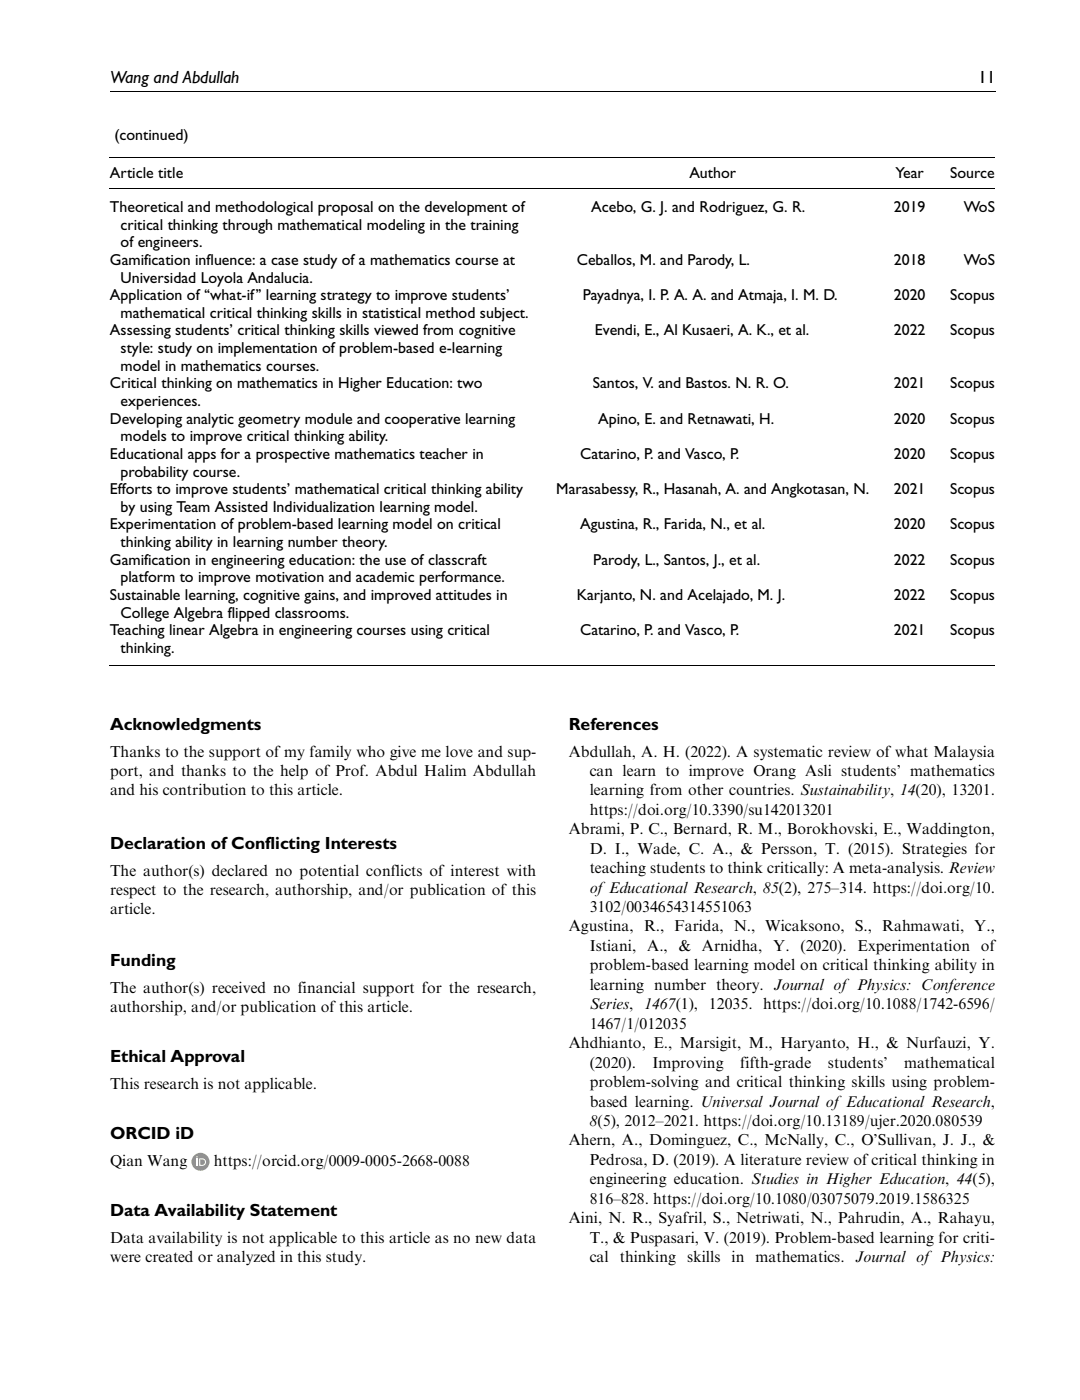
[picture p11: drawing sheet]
<svg xmlns="http://www.w3.org/2000/svg" width="216mm" height="280mm" viewBox="0 0 216 280" stroke-linecap="round" stroke-linejoin="round" font-family="sans-serif">
<defs><g id="words">
<g font-size="3.5">
<text x="22" y="16.7">Wang and Abdullah</text>
<text x="195.6" y="16.7">11</text>
<text x="22" y="145.9">Acknowledgments</text>
<text x="113.7" y="145.9">References</text>
<text x="22" y="169.7">Declaration of Conflicting Interests</text>
<text x="22" y="193.2">Funding</text>
<text x="22" y="212.4">Ethical Approval</text>
<text x="22" y="227.8">ORCID iD</text>
<text x="22" y="243.1">Data Availability Statement</text>
</g>
<g font-size="3.2">
<text x="22.9" y="27.9">(continued)</text>
<text x="22" y="35.5">Article title</text>
<text x="137.9" y="35.5">Author</text>
<text x="179.1" y="35.5">Year</text>
<text x="190.1" y="35.5">Source</text>
<text x="22" y="42.4">Theoretical and methodological proposal on the development of</text>
<text x="24.1" y="45.9">critical thinking through mathematical modeling in the training</text>
<text x="118.3" y="42.4">Acebo, G. J. and Rodriguez, G. R.</text>
<text x="178.8" y="42.4">2019</text>
<text x="192.8" y="42.4">WoS</text>
<text x="22" y="53">Gamification influence: a case study of a mathematics course at</text>
<text x="24.1" y="49.4">of engineers.</text>
<text x="115.4" y="53">Ceballos, M. and Parody, L.</text>
<text x="178.8" y="53">2018</text>
<text x="192.8" y="53">WoS</text>
<text x="24.1" y="56.5">Universidad Loyola Andalucia.</text>
<text x="22" y="60">Application of ‘‘what-if’’ learning strategy to improve students’</text>
<text x="24.1" y="63.6">mathematical critical thinking skills in statistical method subject.</text>
<text x="116.6" y="60">Payadnya, I. P. A. A. and Atmaja, I. M. D.</text>
<text x="178.8" y="60">2020</text>
<text x="190" y="60">Scopus</text>
<text x="22" y="67.1">Assessing students’ critical thinking skills viewed from cognitive</text>
<text x="24.1" y="70.6">style: study on implementation of problem-based e-learning</text>
<text x="119" y="67.1">Evendi, E., Al Kusaeri, A. K., et al.</text>
<text x="178.8" y="67.1">2022</text>
<text x="190" y="67.1">Scopus</text>
<text x="22" y="77.7">Critical thinking on mathematics in Higher Education: two</text>
<text x="24.1" y="74.1">model in mathematics courses.</text>
<text x="118.6" y="77.7">Santos, V. and Bastos. N. R. O.</text>
<text x="178.8" y="77.7">2021</text>
<text x="190" y="77.7">Scopus</text>
<text x="24.1" y="81.2">experiences.</text>
<text x="22" y="84.7">Developing analytic geometry module and cooperative learning</text>
<text x="24.1" y="88.2">models to improve critical thinking ability.</text>
<text x="119.6" y="84.7">Apino, E. and Retnawati, H.</text>
<text x="178.8" y="84.7">2020</text>
<text x="190" y="84.7">Scopus</text>
<text x="22" y="91.8">Educational apps for a prospective mathematics teacher in</text>
<text x="24.1" y="95.3">probability course.</text>
<text x="116" y="91.8">Catarino, P. and Vasco, P.</text>
<text x="178.8" y="91.8">2020</text>
<text x="190" y="91.8">Scopus</text>
<text x="22" y="98.8">Efforts to improve students’ mathematical critical thinking ability</text>
<text x="111.3" y="98.8">Marasabessy, R., Hasanah, A. and Angkotasan, N.</text>
<text x="178.8" y="98.8">2021</text>
<text x="190" y="98.8">Scopus</text>
<text x="22" y="105.9">Experimentation of problem-based learning model on critical</text>
<text x="24.1" y="102.4">by using Team Assisted Individualization learning model.</text>
<text x="116" y="105.9">Agustina, R., Farida, N., et al.</text>
<text x="178.8" y="105.9">2020</text>
<text x="190" y="105.9">Scopus</text>
<text x="22" y="112.9">Gamification in engineering education: the use of classcraft</text>
<text x="24.1" y="109.4">thinking ability in learning number theory.</text>
<text x="118.7" y="112.9">Parody, L., Santos, J., et al.</text>
<text x="178.8" y="112.9">2022</text>
<text x="190" y="112.9">Scopus</text>
<text x="24.1" y="116.5">platform to improve motivation and academic performance.</text>
<text x="22" y="120">Sustainable learning, cognitive gains, and improved attitudes in</text>
<text x="24.1" y="123.5">College Algebra flipped classrooms.</text>
<text x="115.4" y="120">Karjanto, N. and Acelajado, M. J.</text>
<text x="178.8" y="120">2022</text>
<text x="190" y="120">Scopus</text>
<text x="22" y="127.1">Teaching linear Algebra in engineering courses using critical</text>
<text x="24.1" y="130.6">thinking.</text>
<text x="116" y="127.1">Catarino, P. and Vasco, P.</text>
<text x="178.8" y="127.1">2021</text>
<text x="190" y="127.1">Scopus</text>
<text x="22" y="151.3">Thanks to the support of my family who give me love and sup-</text>
<text x="22" y="155.2">port, and thanks to the help of Prof. Abdul Halim Abdullah</text>
<text x="113.7" y="151.3">Abdullah, A. H. (2022). A systematic review of what Malaysia</text>
<text x="117.9" y="155.2">can learn to improve Orang Asli students’ mathematics</text>
<text x="22" y="159.1">and his contribution to this article.</text>
<text x="117.9" y="159.1">learning from other countries. Sustainability, 14(20), 13201.</text>
<text x="113.7" y="166.9">Abrami, P. C., Bernard, R. M., Borokhovski, E., Waddington,</text>
<text x="117.9" y="163">https://doi.org/10.3390/su142013201</text>
<text x="117.9" y="170.8">D. I., Wade, C. A., &amp; Persson, T. (2015). Strategies for</text>
<text x="22" y="175.1">The author(s) declared no potential conflicts of interest with</text>
<text x="22" y="179">respect to the research, authorship, and/or publication of this</text>
<text x="117.9" y="174.6">teaching students to think critically: A meta-analysis. Review</text>
<text x="117.9" y="178.5">ofEducational Research, 85(2), 275–314. https://doi.org/10.</text>
<text x="22" y="182.9">article.</text>
<text x="117.9" y="182.4">3102/0034654314551063</text>
<text x="113.7" y="186.3">Agustina, R., Farida, N., Wicaksono, S., Rahmawati, Y.,</text>
<text x="117.9" y="190.2">Istiani, A., &amp; Arnidha, Y. (2020). Experimentation of</text>
<text x="117.9" y="194.1">problem-based learning model on critical thinking ability in</text>
<text x="117.9" y="198">learning number theory. Journal of Physics: Conference</text>
<text x="22" y="198.6">The author(s) received no financial support for the research,</text>
<text x="22" y="202.5">authorship, and/or publication of this article.</text>
<text x="117.9" y="201.9">Series, 1467(1), 12035. https://doi.org/10.1088/1742-6596/</text>
<text x="113.7" y="209.6">Ahdhianto, E., Marsigit, M., Haryanto, H., &amp; Nurfauzi, Y.</text>
<text x="117.9" y="205.8">1467/1/012035</text>
<text x="117.9" y="213.5">(2020).</text>
<text x="130.5" y="213.5">Improving</text>
<text x="148" y="213.5">fifth-grade</text>
<text x="165.6" y="213.5">students’</text>
<text x="180.8" y="213.5">mathematical</text>
<text x="22" y="217.8">This research is not applicable.</text>
<text x="117.9" y="217.4">problem-solving and critical thinking skills using problem-</text>
<text x="117.9" y="221.3">based learning. Universal Journal ofEducational Research,</text>
<text x="117.9" y="225.2">8(5), 2012–2021. https://doi.org/10.13189/ujer.2020.080539</text>
<text x="22" y="233.2">Qian Wang</text>
<text x="42.7" y="233.2">https://orcid.org/0009-0005-2668-0088</text>
<text x="113.7" y="229.1">Ahern, A., Dominguez, C., McNally, C., O’Sullivan, J. J., &amp;</text>
<text x="117.9" y="233">Pedrosa, D. (2019). A literature review of critical thinking in</text>
<text x="117.9" y="236.9">engineering education. Studies in Higher Education, 44(5),</text>
<text x="113.7" y="244.6">Aini, N. R., Syafril, S., Netriwati, N., Pahrudin, A., Rahayu,</text>
<text x="117.9" y="240.8">816–828. https://doi.org/10.1080/03075079.2019.1586325</text>
<text x="22" y="248.5">Data availability is not applicable to this article as no new data</text>
<text x="117.9" y="248.5">T., &amp; Puspasari, V. (2019). Problem-based learning for criti-</text>
<text x="22" y="252.4">were created or analyzed in this study.</text>
<text x="117.9" y="252.4">cal thinking skills in mathematics. Journal of Physics:</text>
</g>
</g></defs>
<circle cx="40.1" cy="232.4" r="1.8" fill="#a6ce39"/>
<g fill="#fff">
<path d="M39.3 231.7h.2v1.5h-.2z"/>
<path d="M40 231.9v1.1a.64 .64 0 0 0 1-.6 .64 .64 0 0 0-1-.5zM39.8 231.7a1.05 1.05 0 0 1 1.4 .5 .76 .76 0 0 1-.8 1h-.6z"/>
<circle cx="39.4" cy="231.4" r=".14"/>
</g>
<path d="M22 18.4h177.1M22 31.5h177M22 37.6h177M22 133.2h177" fill="none" stroke="#000" stroke-width=".2"/>
<use href="#words"/>
</svg>
